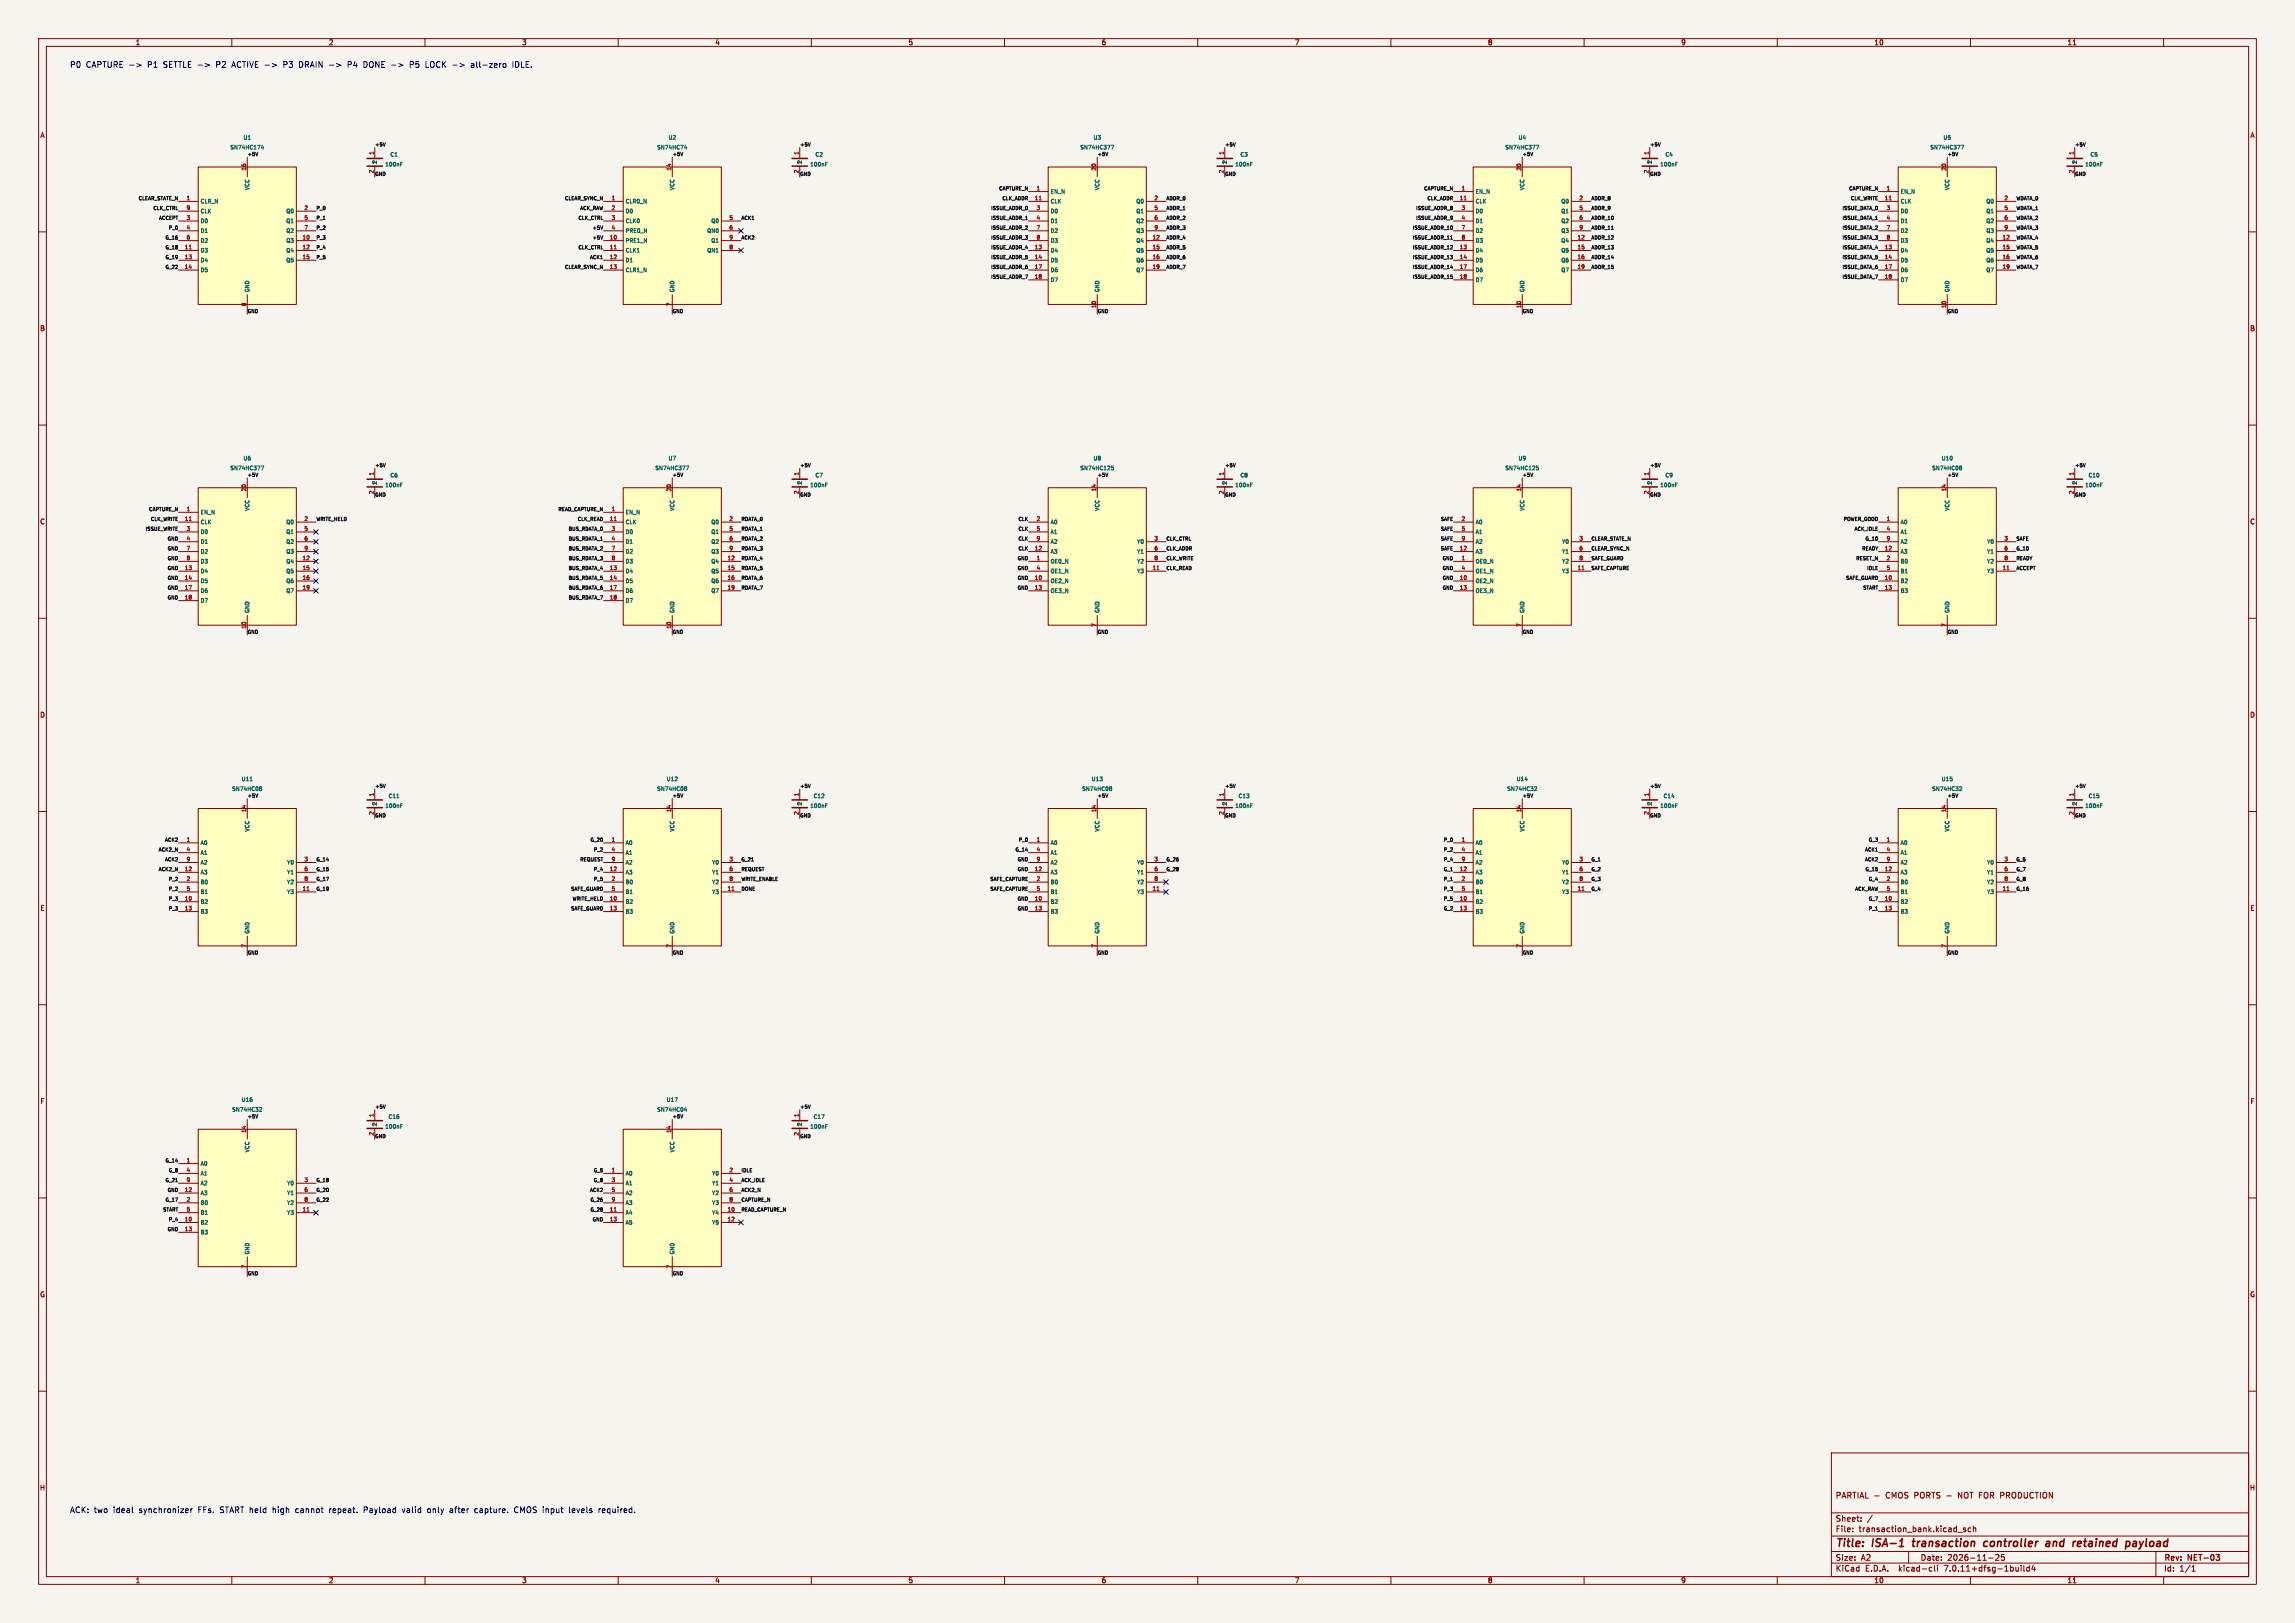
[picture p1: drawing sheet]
<svg xmlns="http://www.w3.org/2000/svg" width="594mm" height="420mm" viewBox="0 0 594 420" stroke-linecap="round" stroke-linejoin="round" font-family="sans-serif">
<defs><g id="words">
<g font-size="2.8" fill="#840000">
<text x="475" y="400.9">Title:</text>
<text x="484.7" y="400.9">ISA-1</text>
<text x="495.9" y="400.9">transaction</text>
<text x="515.1" y="400.9">controller</text>
<text x="532" y="400.9">and</text>
<text x="539.8" y="400.9">retained</text>
<text x="554.3" y="400.9">payload</text>
</g>
<g font-size="2.1" fill="#0000c2">
<text x="18" y="17.7">P0</text>
<text x="22.2" y="17.7">CAPTURE -&gt;</text>
<text x="38.4" y="17.7">P1</text>
<text x="42.6" y="17.7">SETTLE -&gt;</text>
<text x="56.6" y="17.7">P2</text>
<text x="60.8" y="17.7">ACTIVE -&gt;</text>
<text x="74.4" y="17.7">P3</text>
<text x="78.6" y="17.7">DRAIN -&gt;</text>
<text x="91.5" y="17.7">P4</text>
<text x="95.8" y="17.7">DONE -&gt;</text>
<text x="108.1" y="17.7">P5</text>
<text x="112.3" y="17.7">LOCK -&gt;</text>
<text x="124.4" y="17.7">all-zero</text>
<text x="135.3" y="17.7">IDLE.</text>
<text x="18" y="391.7">ACK: two</text>
<text x="29.4" y="391.7">ideal</text>
<text x="36.2" y="391.7">synchronizer</text>
<text x="51.6" y="391.7">FFs.</text>
<text x="57.4" y="391.7">START held</text>
<text x="71.3" y="391.7">high</text>
<text x="77.4" y="391.7">cannot</text>
<text x="86.3" y="391.7">repeat.</text>
<text x="95.4" y="391.7">Payload</text>
<text x="105.5" y="391.7">valid</text>
<text x="112.2" y="391.7">only</text>
<text x="118.1" y="391.7">after</text>
<text x="124.7" y="391.7">capture.</text>
<text x="135.1" y="391.7">CMOS input</text>
<text x="149.6" y="391.7">levels</text>
<text x="157.4" y="391.7">required.</text>
</g>
<g font-size="2.1" fill="#840000">
<text x="475" y="388">PARTIAL -</text>
<text x="488.1" y="388">CMOS PORTS -</text>
<text x="507.2" y="388">NOT FOR PRODUCTION</text>
<text x="475" y="394">Sheet:</text>
<text x="475" y="396.7">File:</text>
<text x="481.1" y="396.7">transaction_bank.kicad_sch</text>
<text x="475" y="406.9">KiCad</text>
<text x="475" y="404.1">Size:</text>
<text x="481.7" y="404.1">A2</text>
<text x="482.7" y="406.9">E.D.A.</text>
<text x="491.6" y="406.9">kicad-cli</text>
<text x="497" y="404.1">Date:</text>
<text x="503.5" y="406.9">7.0.11+dfsg-1build4</text>
<text x="504" y="404.1">2026-11-25</text>
<text x="560" y="404.3">Rev:</text>
<text x="560" y="406.9">Id:</text>
<text x="564.1" y="406.9">1/1</text>
<text x="566.4" y="404.3">NET-03</text>
</g>
<g font-size="1.8" fill="#840000">
<text x="35" y="11.9">1</text>
<text x="85" y="11.9">2</text>
<text x="135" y="11.9">3</text>
<text x="185" y="11.9">4</text>
<text x="235" y="11.9">5</text>
<text x="285" y="11.9">6</text>
<text x="335" y="11.9">7</text>
<text x="385" y="11.9">8</text>
<text x="435" y="11.9">9</text>
<text x="485" y="11.9">10</text>
<text x="535" y="11.9">11</text>
<text x="10.3" y="35.9">A</text>
<text x="582.3" y="35.9">A</text>
<text x="10.3" y="85.9">B</text>
<text x="582.3" y="85.9">B</text>
<text x="10.3" y="135.9">C</text>
<text x="582.3" y="135.9">C</text>
<text x="10.3" y="185.9">D</text>
<text x="582.3" y="185.9">D</text>
<text x="10.3" y="235.9">E</text>
<text x="582.3" y="235.9">E</text>
<text x="10.3" y="285.9">F</text>
<text x="582.3" y="285.9">F</text>
<text x="10.3" y="335.9">G</text>
<text x="582.3" y="335.9">G</text>
<text x="10.2" y="385.9">H</text>
<text x="582.2" y="385.9">H</text>
<text x="35" y="409.9">1</text>
<text x="85" y="409.9">2</text>
<text x="135" y="409.9">3</text>
<text x="185" y="409.9">4</text>
<text x="235" y="409.9">5</text>
<text x="285" y="409.9">6</text>
<text x="335" y="409.9">7</text>
<text x="385" y="409.9">8</text>
<text x="435" y="409.9">9</text>
<text x="485" y="409.9">10</text>
<text x="535" y="409.9">11</text>
</g>
<g font-size="1.4" fill="#006464">
<text x="59.5" y="38.9">SN74HC174</text>
<text x="62.9" y="36.3">U1</text>
<text x="100.9" y="40.7">C1</text>
<text x="169.9" y="38.9">SN74HC74</text>
<text x="172.9" y="36.3">U2</text>
<text x="210.9" y="40.7">C2</text>
<text x="279.5" y="38.9">SN74HC377</text>
<text x="282.9" y="36.3">U3</text>
<text x="320.9" y="40.7">C3</text>
<text x="389.5" y="38.9">SN74HC377</text>
<text x="392.9" y="36.3">U4</text>
<text x="430.9" y="40.7">C4</text>
<text x="499.5" y="38.9">SN74HC377</text>
<text x="502.9" y="36.3">U5</text>
<text x="540.9" y="40.7">C5</text>
<text x="97.7" y="42.7" transform="rotate(-90 97.7 42.7)">12</text>
<text x="99.6" y="43.3">100nF</text>
<text x="207.7" y="42.7" transform="rotate(-90 207.7 42.7)">12</text>
<text x="209.6" y="43.3">100nF</text>
<text x="317.7" y="42.7" transform="rotate(-90 317.7 42.7)">12</text>
<text x="319.6" y="43.3">100nF</text>
<text x="427.7" y="42.7" transform="rotate(-90 427.7 42.7)">12</text>
<text x="429.6" y="43.3">100nF</text>
<text x="537.7" y="42.7" transform="rotate(-90 537.7 42.7)">12</text>
<text x="539.6" y="43.3">100nF</text>
<text x="51.8" y="52.8">CLR_N</text>
<text x="64.7" y="49.4" transform="rotate(-90 64.7 49.4)">VCC</text>
<text x="161.8" y="52.8">CLR0_N</text>
<text x="174.7" y="49.4" transform="rotate(-90 174.7 49.4)">VCC</text>
<text x="271.8" y="50.3">EN_N</text>
<text x="271.8" y="52.8">CLK</text>
<text x="284.7" y="49.4" transform="rotate(-90 284.7 49.4)">VCC</text>
<text x="293.9" y="52.8">Q0</text>
<text x="381.8" y="50.3">EN_N</text>
<text x="381.8" y="52.8">CLK</text>
<text x="394.7" y="49.4" transform="rotate(-90 394.7 49.4)">VCC</text>
<text x="403.9" y="52.8">Q0</text>
<text x="491.8" y="50.3">EN_N</text>
<text x="491.8" y="52.8">CLK</text>
<text x="504.7" y="49.4" transform="rotate(-90 504.7 49.4)">VCC</text>
<text x="513.9" y="52.8">Q0</text>
<text x="51.8" y="57.9">D0</text>
<text x="51.8" y="55.4">CLK</text>
<text x="73.9" y="55.4">Q0</text>
<text x="73.9" y="57.9">Q1</text>
<text x="161.8" y="55.4">D0</text>
<text x="161.8" y="57.9">CLK0</text>
<text x="183.9" y="57.9">Q0</text>
<text x="271.8" y="55.4">D0</text>
<text x="271.8" y="57.9">D1</text>
<text x="293.9" y="55.4">Q1</text>
<text x="293.9" y="57.9">Q2</text>
<text x="381.8" y="55.4">D0</text>
<text x="381.8" y="57.9">D1</text>
<text x="403.9" y="55.4">Q1</text>
<text x="403.9" y="57.9">Q2</text>
<text x="491.8" y="55.4">D0</text>
<text x="491.8" y="57.9">D1</text>
<text x="513.9" y="55.4">Q1</text>
<text x="513.9" y="57.9">Q2</text>
<text x="51.8" y="65.5">D3</text>
<text x="51.8" y="60.5">D1</text>
<text x="51.8" y="63">D2</text>
<text x="73.9" y="63">Q3</text>
<text x="73.9" y="65.5">Q4</text>
<text x="73.9" y="60.5">Q2</text>
<text x="161.8" y="63">PRE1_N</text>
<text x="161.8" y="65.5">CLK1</text>
<text x="161.8" y="60.5">PRE0_N</text>
<text x="182.9" y="60.5">QN0</text>
<text x="182.9" y="65.5">QN1</text>
<text x="183.9" y="63">Q1</text>
<text x="271.8" y="65.5">D4</text>
<text x="271.8" y="60.5">D2</text>
<text x="271.8" y="63">D3</text>
<text x="293.9" y="63">Q4</text>
<text x="293.9" y="65.5">Q5</text>
<text x="293.9" y="60.5">Q3</text>
<text x="381.8" y="65.5">D4</text>
<text x="381.8" y="60.5">D2</text>
<text x="381.8" y="63">D3</text>
<text x="403.9" y="63">Q4</text>
<text x="403.9" y="65.5">Q5</text>
<text x="403.9" y="60.5">Q3</text>
<text x="491.8" y="65.5">D4</text>
<text x="491.8" y="60.5">D2</text>
<text x="491.8" y="63">D3</text>
<text x="513.9" y="63">Q4</text>
<text x="513.9" y="65.5">Q5</text>
<text x="513.9" y="60.5">Q3</text>
<text x="51.8" y="68.1">D4</text>
<text x="51.8" y="70.6">D5</text>
<text x="73.9" y="68.1">Q5</text>
<text x="161.8" y="68.1">D1</text>
<text x="161.8" y="70.6">CLR1_N</text>
<text x="271.8" y="68.1">D5</text>
<text x="271.8" y="70.6">D6</text>
<text x="293.9" y="68.1">Q6</text>
<text x="293.9" y="70.6">Q7</text>
<text x="381.8" y="68.1">D5</text>
<text x="381.8" y="70.6">D6</text>
<text x="403.9" y="68.1">Q6</text>
<text x="403.9" y="70.6">Q7</text>
<text x="491.8" y="68.1">D5</text>
<text x="491.8" y="70.6">D6</text>
<text x="513.9" y="68.1">Q6</text>
<text x="513.9" y="70.6">Q7</text>
<text x="64.7" y="75.7" transform="rotate(-90 64.7 75.7)">GND</text>
<text x="174.7" y="75.7" transform="rotate(-90 174.7 75.7)">GND</text>
<text x="271.8" y="73.2">D7</text>
<text x="284.7" y="75.7" transform="rotate(-90 284.7 75.7)">GND</text>
<text x="381.8" y="73.2">D7</text>
<text x="394.7" y="75.7" transform="rotate(-90 394.7 75.7)">GND</text>
<text x="491.8" y="73.2">D7</text>
<text x="504.7" y="75.7" transform="rotate(-90 504.7 75.7)">GND</text>
<text x="62.9" y="119.3">U6</text>
<text x="172.9" y="119.3">U7</text>
<text x="282.9" y="119.3">U8</text>
<text x="392.9" y="119.3">U9</text>
<text x="502.4" y="119.3">U10</text>
<text x="59.5" y="121.9">SN74HC377</text>
<text x="97.7" y="125.7" transform="rotate(-90 97.7 125.7)">12</text>
<text x="100.9" y="123.7">C6</text>
<text x="169.5" y="121.9">SN74HC377</text>
<text x="207.7" y="125.7" transform="rotate(-90 207.7 125.7)">12</text>
<text x="210.9" y="123.7">C7</text>
<text x="279.5" y="121.9">SN74HC125</text>
<text x="317.7" y="125.7" transform="rotate(-90 317.7 125.7)">12</text>
<text x="320.9" y="123.7">C8</text>
<text x="389.5" y="121.9">SN74HC125</text>
<text x="427.7" y="125.7" transform="rotate(-90 427.7 125.7)">12</text>
<text x="430.9" y="123.7">C9</text>
<text x="499.9" y="121.9">SN74HC08</text>
<text x="537.7" y="125.7" transform="rotate(-90 537.7 125.7)">12</text>
<text x="540.4" y="123.7">C10</text>
<text x="99.6" y="126.3">100nF</text>
<text x="209.6" y="126.3">100nF</text>
<text x="319.6" y="126.3">100nF</text>
<text x="429.6" y="126.3">100nF</text>
<text x="539.6" y="126.3">100nF</text>
<text x="51.8" y="133.3">EN_N</text>
<text x="51.8" y="135.8">CLK</text>
<text x="64.7" y="132.4" transform="rotate(-90 64.7 132.4)">VCC</text>
<text x="73.9" y="135.8">Q0</text>
<text x="161.8" y="133.3">EN_N</text>
<text x="161.8" y="135.8">CLK</text>
<text x="174.7" y="132.4" transform="rotate(-90 174.7 132.4)">VCC</text>
<text x="183.9" y="135.8">Q0</text>
<text x="271.8" y="135.8">A0</text>
<text x="284.7" y="132.4" transform="rotate(-90 284.7 132.4)">VCC</text>
<text x="381.8" y="135.8">A0</text>
<text x="394.7" y="132.4" transform="rotate(-90 394.7 132.4)">VCC</text>
<text x="491.8" y="135.8">A0</text>
<text x="504.7" y="132.4" transform="rotate(-90 504.7 132.4)">VCC</text>
<text x="51.8" y="138.4">D0</text>
<text x="51.8" y="140.9">D1</text>
<text x="51.8" y="143.5">D2</text>
<text x="73.9" y="138.4">Q1</text>
<text x="73.9" y="140.9">Q2</text>
<text x="73.9" y="143.5">Q3</text>
<text x="161.8" y="138.4">D0</text>
<text x="161.8" y="140.9">D1</text>
<text x="161.8" y="143.5">D2</text>
<text x="183.9" y="138.4">Q1</text>
<text x="183.9" y="140.9">Q2</text>
<text x="183.9" y="143.5">Q3</text>
<text x="271.8" y="143.5">A3</text>
<text x="271.8" y="138.4">A1</text>
<text x="271.8" y="140.9">A2</text>
<text x="294.1" y="140.9">Y0</text>
<text x="294.1" y="143.5">Y1</text>
<text x="381.8" y="143.5">A3</text>
<text x="381.8" y="138.4">A1</text>
<text x="381.8" y="140.9">A2</text>
<text x="404.1" y="140.9">Y0</text>
<text x="404.1" y="143.5">Y1</text>
<text x="491.8" y="143.5">A3</text>
<text x="491.8" y="138.4">A1</text>
<text x="491.8" y="140.9">A2</text>
<text x="514.1" y="140.9">Y0</text>
<text x="514.1" y="143.5">Y1</text>
<text x="51.8" y="148.5">D4</text>
<text x="51.8" y="146">D3</text>
<text x="73.9" y="146">Q4</text>
<text x="73.9" y="148.5">Q5</text>
<text x="161.8" y="148.5">D4</text>
<text x="161.8" y="146">D3</text>
<text x="183.9" y="146">Q4</text>
<text x="183.9" y="148.5">Q5</text>
<text x="271.8" y="146">OE0_N</text>
<text x="271.8" y="148.5">OE1_N</text>
<text x="294.1" y="148.5">Y3</text>
<text x="294.1" y="146">Y2</text>
<text x="381.8" y="146">OE0_N</text>
<text x="381.8" y="148.5">OE1_N</text>
<text x="404.1" y="148.5">Y3</text>
<text x="404.1" y="146">Y2</text>
<text x="491.8" y="146">B0</text>
<text x="491.8" y="148.5">B1</text>
<text x="514.1" y="148.5">Y3</text>
<text x="514.1" y="146">Y2</text>
<text x="51.8" y="151.1">D5</text>
<text x="51.8" y="153.6">D6</text>
<text x="73.9" y="151.1">Q6</text>
<text x="73.9" y="153.6">Q7</text>
<text x="161.8" y="151.1">D5</text>
<text x="161.8" y="153.6">D6</text>
<text x="183.9" y="151.1">Q6</text>
<text x="183.9" y="153.6">Q7</text>
<text x="271.8" y="151.1">OE2_N</text>
<text x="271.8" y="153.6">OE3_N</text>
<text x="381.8" y="151.1">OE2_N</text>
<text x="381.8" y="153.6">OE3_N</text>
<text x="491.8" y="151.1">B2</text>
<text x="491.8" y="153.6">B3</text>
<text x="51.8" y="156.2">D7</text>
<text x="64.7" y="158.7" transform="rotate(-90 64.7 158.7)">GND</text>
<text x="161.8" y="156.2">D7</text>
<text x="174.7" y="158.7" transform="rotate(-90 174.7 158.7)">GND</text>
<text x="284.7" y="158.7" transform="rotate(-90 284.7 158.7)">GND</text>
<text x="394.7" y="158.7" transform="rotate(-90 394.7 158.7)">GND</text>
<text x="504.7" y="158.7" transform="rotate(-90 504.7 158.7)">GND</text>
<text x="62.4" y="202.3">U11</text>
<text x="172.4" y="202.3">U12</text>
<text x="282.4" y="202.3">U13</text>
<text x="392.4" y="202.3">U14</text>
<text x="502.4" y="202.3">U15</text>
<text x="59.9" y="204.9">SN74HC08</text>
<text x="97.7" y="208.7" transform="rotate(-90 97.7 208.7)">12</text>
<text x="99.6" y="209.3">100nF</text>
<text x="100.4" y="206.7">C11</text>
<text x="169.9" y="204.9">SN74HC08</text>
<text x="207.7" y="208.7" transform="rotate(-90 207.7 208.7)">12</text>
<text x="209.6" y="209.3">100nF</text>
<text x="210.4" y="206.7">C12</text>
<text x="279.9" y="204.9">SN74HC08</text>
<text x="317.7" y="208.7" transform="rotate(-90 317.7 208.7)">12</text>
<text x="319.6" y="209.3">100nF</text>
<text x="320.4" y="206.7">C13</text>
<text x="389.9" y="204.9">SN74HC32</text>
<text x="427.7" y="208.7" transform="rotate(-90 427.7 208.7)">12</text>
<text x="429.6" y="209.3">100nF</text>
<text x="430.4" y="206.7">C14</text>
<text x="499.9" y="204.9">SN74HC32</text>
<text x="537.7" y="208.7" transform="rotate(-90 537.7 208.7)">12</text>
<text x="539.6" y="209.3">100nF</text>
<text x="540.4" y="206.7">C15</text>
<text x="64.7" y="215.4" transform="rotate(-90 64.7 215.4)">VCC</text>
<text x="174.7" y="215.4" transform="rotate(-90 174.7 215.4)">VCC</text>
<text x="284.7" y="215.4" transform="rotate(-90 284.7 215.4)">VCC</text>
<text x="394.7" y="215.4" transform="rotate(-90 394.7 215.4)">VCC</text>
<text x="504.7" y="215.4" transform="rotate(-90 504.7 215.4)">VCC</text>
<text x="51.8" y="218.8">A0</text>
<text x="51.8" y="221.4">A1</text>
<text x="161.8" y="218.8">A0</text>
<text x="161.8" y="221.4">A1</text>
<text x="271.8" y="218.8">A0</text>
<text x="271.8" y="221.4">A1</text>
<text x="381.8" y="218.8">A0</text>
<text x="381.8" y="221.4">A1</text>
<text x="491.8" y="218.8">A0</text>
<text x="491.8" y="221.4">A1</text>
<text x="51.8" y="226.5">A3</text>
<text x="51.8" y="223.9">A2</text>
<text x="74.1" y="223.9">Y0</text>
<text x="74.1" y="226.5">Y1</text>
<text x="161.8" y="226.5">A3</text>
<text x="161.8" y="223.9">A2</text>
<text x="184.1" y="223.9">Y0</text>
<text x="184.1" y="226.5">Y1</text>
<text x="271.8" y="226.5">A3</text>
<text x="271.8" y="223.9">A2</text>
<text x="294.1" y="223.9">Y0</text>
<text x="294.1" y="226.5">Y1</text>
<text x="381.8" y="226.5">A3</text>
<text x="381.8" y="223.9">A2</text>
<text x="404.1" y="223.9">Y0</text>
<text x="404.1" y="226.5">Y1</text>
<text x="491.8" y="226.5">A3</text>
<text x="491.8" y="223.9">A2</text>
<text x="514.1" y="223.9">Y0</text>
<text x="514.1" y="226.5">Y1</text>
<text x="51.8" y="229">B0</text>
<text x="51.8" y="231.5">B1</text>
<text x="74.1" y="231.5">Y3</text>
<text x="74.1" y="229">Y2</text>
<text x="161.8" y="229">B0</text>
<text x="161.8" y="231.5">B1</text>
<text x="184.1" y="231.5">Y3</text>
<text x="184.1" y="229">Y2</text>
<text x="271.8" y="229">B0</text>
<text x="271.8" y="231.5">B1</text>
<text x="294.1" y="231.5">Y3</text>
<text x="294.1" y="229">Y2</text>
<text x="381.8" y="229">B0</text>
<text x="381.8" y="231.5">B1</text>
<text x="404.1" y="231.5">Y3</text>
<text x="404.1" y="229">Y2</text>
<text x="491.8" y="229">B0</text>
<text x="491.8" y="231.5">B1</text>
<text x="514.1" y="231.5">Y3</text>
<text x="514.1" y="229">Y2</text>
<text x="51.8" y="234.1">B2</text>
<text x="51.8" y="236.6">B3</text>
<text x="161.8" y="234.1">B2</text>
<text x="161.8" y="236.6">B3</text>
<text x="271.8" y="234.1">B2</text>
<text x="271.8" y="236.6">B3</text>
<text x="381.8" y="234.1">B2</text>
<text x="381.8" y="236.6">B3</text>
<text x="491.8" y="234.1">B2</text>
<text x="491.8" y="236.6">B3</text>
<text x="64.7" y="241.7" transform="rotate(-90 64.7 241.7)">GND</text>
<text x="174.7" y="241.7" transform="rotate(-90 174.7 241.7)">GND</text>
<text x="284.7" y="241.7" transform="rotate(-90 284.7 241.7)">GND</text>
<text x="394.7" y="241.7" transform="rotate(-90 394.7 241.7)">GND</text>
<text x="504.7" y="241.7" transform="rotate(-90 504.7 241.7)">GND</text>
<text x="59.9" y="287.9">SN74HC32</text>
<text x="62.4" y="285.3">U16</text>
<text x="169.9" y="287.9">SN74HC04</text>
<text x="172.4" y="285.3">U17</text>
<text x="97.7" y="291.7" transform="rotate(-90 97.7 291.7)">12</text>
<text x="99.6" y="292.3">100nF</text>
<text x="100.4" y="289.7">C16</text>
<text x="207.7" y="291.7" transform="rotate(-90 207.7 291.7)">12</text>
<text x="209.6" y="292.3">100nF</text>
<text x="210.4" y="289.7">C17</text>
<text x="64.7" y="298.4" transform="rotate(-90 64.7 298.4)">VCC</text>
<text x="174.7" y="298.4" transform="rotate(-90 174.7 298.4)">VCC</text>
<text x="51.8" y="301.8">A0</text>
<text x="51.8" y="304.4">A1</text>
<text x="161.8" y="304.4">A0</text>
<text x="184.1" y="304.4">Y0</text>
<text x="51.8" y="309.5">A3</text>
<text x="51.8" y="312">B0</text>
<text x="51.8" y="306.9">A2</text>
<text x="74.1" y="306.9">Y0</text>
<text x="74.1" y="309.5">Y1</text>
<text x="74.1" y="312">Y2</text>
<text x="161.8" y="306.9">A1</text>
<text x="161.8" y="309.5">A2</text>
<text x="161.8" y="312">A3</text>
<text x="184.1" y="306.9">Y1</text>
<text x="184.1" y="309.5">Y2</text>
<text x="184.1" y="312">Y3</text>
<text x="51.8" y="317.1">B2</text>
<text x="51.8" y="314.5">B1</text>
<text x="74.1" y="314.5">Y3</text>
<text x="161.8" y="314.5">A4</text>
<text x="161.8" y="317.1">A5</text>
<text x="184.1" y="314.5">Y4</text>
<text x="184.1" y="317.1">Y5</text>
<text x="51.8" y="319.6">B3</text>
<text x="64.7" y="324.7" transform="rotate(-90 64.7 324.7)">GND</text>
<text x="174.7" y="324.7" transform="rotate(-90 174.7 324.7)">GND</text>
</g>
<g font-size="1.4" fill="#a90000">
<text x="96.7" y="40.2" transform="rotate(-90 96.7 40.2)">1</text>
<text x="206.7" y="40.2" transform="rotate(-90 206.7 40.2)">1</text>
<text x="316.7" y="40.2" transform="rotate(-90 316.7 40.2)">1</text>
<text x="426.7" y="40.2" transform="rotate(-90 426.7 40.2)">1</text>
<text x="536.7" y="40.2" transform="rotate(-90 536.7 40.2)">1</text>
<text x="63.7" y="44.3" transform="rotate(-90 63.7 44.3)">16</text>
<text x="96.7" y="45" transform="rotate(-90 96.7 45)">2</text>
<text x="173.7" y="44.3" transform="rotate(-90 173.7 44.3)">14</text>
<text x="206.7" y="45" transform="rotate(-90 206.7 45)">2</text>
<text x="283.7" y="44.3" transform="rotate(-90 283.7 44.3)">20</text>
<text x="316.7" y="45" transform="rotate(-90 316.7 45)">2</text>
<text x="393.7" y="44.3" transform="rotate(-90 393.7 44.3)">20</text>
<text x="426.7" y="45" transform="rotate(-90 426.7 45)">2</text>
<text x="503.7" y="44.3" transform="rotate(-90 503.7 44.3)">20</text>
<text x="536.7" y="45" transform="rotate(-90 536.7 45)">2</text>
<text x="48.2" y="51.9">1</text>
<text x="158.2" y="51.9">1</text>
<text x="267.7" y="51.9">11</text>
<text x="268.2" y="49.3">1</text>
<text x="298.6" y="51.9">2</text>
<text x="377.7" y="51.9">11</text>
<text x="378.2" y="49.3">1</text>
<text x="408.6" y="51.9">2</text>
<text x="487.7" y="51.9">11</text>
<text x="488.2" y="49.3">1</text>
<text x="518.6" y="51.9">2</text>
<text x="48.2" y="56.9">3</text>
<text x="48.2" y="59.5">4</text>
<text x="48.2" y="54.4">9</text>
<text x="78.6" y="54.4">2</text>
<text x="78.6" y="56.9">5</text>
<text x="78.6" y="59.5">7</text>
<text x="158.2" y="54.4">2</text>
<text x="158.2" y="56.9">3</text>
<text x="158.2" y="59.5">4</text>
<text x="188.6" y="56.9">5</text>
<text x="188.6" y="59.5">6</text>
<text x="268.2" y="54.4">3</text>
<text x="268.2" y="56.9">4</text>
<text x="268.2" y="59.5">7</text>
<text x="298.6" y="54.4">5</text>
<text x="298.6" y="56.9">6</text>
<text x="298.6" y="59.5">9</text>
<text x="378.2" y="54.4">3</text>
<text x="378.2" y="56.9">4</text>
<text x="378.2" y="59.5">7</text>
<text x="408.6" y="54.4">5</text>
<text x="408.6" y="56.9">6</text>
<text x="408.6" y="59.5">9</text>
<text x="488.2" y="54.4">3</text>
<text x="488.2" y="56.9">4</text>
<text x="488.2" y="59.5">7</text>
<text x="518.6" y="54.4">5</text>
<text x="518.6" y="56.9">6</text>
<text x="518.6" y="59.5">9</text>
<text x="47.7" y="64.6">11</text>
<text x="48.2" y="62">6</text>
<text x="78.2" y="62">10</text>
<text x="78.2" y="64.6">12</text>
<text x="157.7" y="62">10</text>
<text x="157.7" y="64.6">11</text>
<text x="188.6" y="64.6">8</text>
<text x="188.6" y="62">9</text>
<text x="267.7" y="64.6">13</text>
<text x="268.2" y="62">8</text>
<text x="298.2" y="62">12</text>
<text x="298.2" y="64.6">15</text>
<text x="377.7" y="64.6">13</text>
<text x="378.2" y="62">8</text>
<text x="408.2" y="62">12</text>
<text x="408.2" y="64.6">15</text>
<text x="487.7" y="64.6">13</text>
<text x="488.2" y="62">8</text>
<text x="518.2" y="62">12</text>
<text x="518.2" y="64.6">15</text>
<text x="47.7" y="67.1">13</text>
<text x="47.7" y="69.6">14</text>
<text x="78.2" y="67.1">15</text>
<text x="157.7" y="67.1">12</text>
<text x="157.7" y="69.6">13</text>
<text x="267.7" y="67.1">14</text>
<text x="267.7" y="69.6">17</text>
<text x="298.2" y="67.1">16</text>
<text x="298.2" y="69.6">19</text>
<text x="377.7" y="67.1">14</text>
<text x="377.7" y="69.6">17</text>
<text x="408.2" y="67.1">16</text>
<text x="408.2" y="69.6">19</text>
<text x="487.7" y="67.1">14</text>
<text x="487.7" y="69.6">17</text>
<text x="518.2" y="67.1">16</text>
<text x="518.2" y="69.6">19</text>
<text x="267.7" y="72.2">18</text>
<text x="377.7" y="72.2">18</text>
<text x="487.7" y="72.2">18</text>
<text x="63.7" y="79.4" transform="rotate(-90 63.7 79.4)">8</text>
<text x="173.7" y="79.4" transform="rotate(-90 173.7 79.4)">7</text>
<text x="283.7" y="79.9" transform="rotate(-90 283.7 79.9)">10</text>
<text x="393.7" y="79.9" transform="rotate(-90 393.7 79.9)">10</text>
<text x="503.7" y="79.9" transform="rotate(-90 503.7 79.9)">10</text>
<text x="96.7" y="123.2" transform="rotate(-90 96.7 123.2)">1</text>
<text x="206.7" y="123.2" transform="rotate(-90 206.7 123.2)">1</text>
<text x="316.7" y="123.2" transform="rotate(-90 316.7 123.2)">1</text>
<text x="426.7" y="123.2" transform="rotate(-90 426.7 123.2)">1</text>
<text x="536.7" y="123.2" transform="rotate(-90 536.7 123.2)">1</text>
<text x="63.7" y="127.3" transform="rotate(-90 63.7 127.3)">20</text>
<text x="96.7" y="128" transform="rotate(-90 96.7 128)">2</text>
<text x="173.7" y="127.3" transform="rotate(-90 173.7 127.3)">20</text>
<text x="206.7" y="128" transform="rotate(-90 206.7 128)">2</text>
<text x="283.7" y="127.3" transform="rotate(-90 283.7 127.3)">14</text>
<text x="316.7" y="128" transform="rotate(-90 316.7 128)">2</text>
<text x="393.7" y="127.3" transform="rotate(-90 393.7 127.3)">14</text>
<text x="426.7" y="128" transform="rotate(-90 426.7 128)">2</text>
<text x="503.7" y="127.3" transform="rotate(-90 503.7 127.3)">14</text>
<text x="536.7" y="128" transform="rotate(-90 536.7 128)">2</text>
<text x="47.7" y="134.9">11</text>
<text x="48.2" y="132.3">1</text>
<text x="48.2" y="137.4">3</text>
<text x="78.6" y="134.9">2</text>
<text x="78.6" y="137.4">5</text>
<text x="157.7" y="134.9">11</text>
<text x="158.2" y="132.3">1</text>
<text x="158.2" y="137.4">3</text>
<text x="188.6" y="134.9">2</text>
<text x="188.6" y="137.4">5</text>
<text x="268.2" y="134.9">2</text>
<text x="268.2" y="137.4">5</text>
<text x="378.2" y="134.9">2</text>
<text x="378.2" y="137.4">5</text>
<text x="488.2" y="134.9">1</text>
<text x="488.2" y="137.4">4</text>
<text x="48.2" y="139.9">4</text>
<text x="48.2" y="142.5">7</text>
<text x="78.6" y="139.9">6</text>
<text x="78.6" y="142.5">9</text>
<text x="158.2" y="139.9">4</text>
<text x="158.2" y="142.5">7</text>
<text x="188.6" y="139.9">6</text>
<text x="188.6" y="142.5">9</text>
<text x="267.7" y="142.5">12</text>
<text x="268.2" y="139.9">9</text>
<text x="298.6" y="139.9">3</text>
<text x="298.6" y="142.5">6</text>
<text x="377.7" y="142.5">12</text>
<text x="378.2" y="139.9">9</text>
<text x="408.6" y="139.9">3</text>
<text x="408.6" y="142.5">6</text>
<text x="487.7" y="142.5">12</text>
<text x="488.2" y="139.9">9</text>
<text x="518.6" y="139.9">3</text>
<text x="518.6" y="142.5">6</text>
<text x="47.7" y="147.6">13</text>
<text x="48.2" y="145">8</text>
<text x="78.2" y="145">12</text>
<text x="78.2" y="147.6">15</text>
<text x="157.7" y="147.6">13</text>
<text x="158.2" y="145">8</text>
<text x="188.2" y="145">12</text>
<text x="188.2" y="147.6">15</text>
<text x="268.2" y="145">1</text>
<text x="268.2" y="147.6">4</text>
<text x="298.2" y="147.6">11</text>
<text x="298.6" y="145">8</text>
<text x="378.2" y="145">1</text>
<text x="378.2" y="147.6">4</text>
<text x="408.2" y="147.6">11</text>
<text x="408.6" y="145">8</text>
<text x="488.2" y="145">2</text>
<text x="488.2" y="147.6">5</text>
<text x="518.2" y="147.6">11</text>
<text x="518.6" y="145">8</text>
<text x="47.7" y="150.1">14</text>
<text x="47.7" y="152.6">17</text>
<text x="47.7" y="155.2">18</text>
<text x="78.2" y="150.1">16</text>
<text x="78.2" y="152.6">19</text>
<text x="157.7" y="150.1">14</text>
<text x="157.7" y="152.6">17</text>
<text x="157.7" y="155.2">18</text>
<text x="188.2" y="150.1">16</text>
<text x="188.2" y="152.6">19</text>
<text x="267.7" y="150.1">10</text>
<text x="267.7" y="152.6">13</text>
<text x="377.7" y="150.1">10</text>
<text x="377.7" y="152.6">13</text>
<text x="487.7" y="150.1">10</text>
<text x="487.7" y="152.6">13</text>
<text x="63.7" y="162.9" transform="rotate(-90 63.7 162.9)">10</text>
<text x="173.7" y="162.9" transform="rotate(-90 173.7 162.9)">10</text>
<text x="283.7" y="162.4" transform="rotate(-90 283.7 162.4)">7</text>
<text x="393.7" y="162.4" transform="rotate(-90 393.7 162.4)">7</text>
<text x="503.7" y="162.4" transform="rotate(-90 503.7 162.4)">7</text>
<text x="96.7" y="206.2" transform="rotate(-90 96.7 206.2)">1</text>
<text x="206.7" y="206.2" transform="rotate(-90 206.7 206.2)">1</text>
<text x="316.7" y="206.2" transform="rotate(-90 316.7 206.2)">1</text>
<text x="426.7" y="206.2" transform="rotate(-90 426.7 206.2)">1</text>
<text x="536.7" y="206.2" transform="rotate(-90 536.7 206.2)">1</text>
<text x="63.7" y="210.3" transform="rotate(-90 63.7 210.3)">14</text>
<text x="96.7" y="211" transform="rotate(-90 96.7 211)">2</text>
<text x="173.7" y="210.3" transform="rotate(-90 173.7 210.3)">14</text>
<text x="206.7" y="211" transform="rotate(-90 206.7 211)">2</text>
<text x="283.7" y="210.3" transform="rotate(-90 283.7 210.3)">14</text>
<text x="316.7" y="211" transform="rotate(-90 316.7 211)">2</text>
<text x="393.7" y="210.3" transform="rotate(-90 393.7 210.3)">14</text>
<text x="426.7" y="211" transform="rotate(-90 426.7 211)">2</text>
<text x="503.7" y="210.3" transform="rotate(-90 503.7 210.3)">14</text>
<text x="536.7" y="211" transform="rotate(-90 536.7 211)">2</text>
<text x="48.2" y="217.9">1</text>
<text x="48.2" y="220.4">4</text>
<text x="158.2" y="217.9">1</text>
<text x="158.2" y="220.4">4</text>
<text x="268.2" y="217.9">1</text>
<text x="268.2" y="220.4">4</text>
<text x="378.2" y="217.9">1</text>
<text x="378.2" y="220.4">4</text>
<text x="488.2" y="217.9">1</text>
<text x="488.2" y="220.4">4</text>
<text x="47.7" y="225.5">12</text>
<text x="48.2" y="222.9">9</text>
<text x="78.6" y="222.9">3</text>
<text x="78.6" y="225.5">6</text>
<text x="157.7" y="225.5">12</text>
<text x="158.2" y="222.9">9</text>
<text x="188.6" y="222.9">3</text>
<text x="188.6" y="225.5">6</text>
<text x="267.7" y="225.5">12</text>
<text x="268.2" y="222.9">9</text>
<text x="298.6" y="222.9">3</text>
<text x="298.6" y="225.5">6</text>
<text x="377.7" y="225.5">12</text>
<text x="378.2" y="222.9">9</text>
<text x="408.6" y="222.9">3</text>
<text x="408.6" y="225.5">6</text>
<text x="487.7" y="225.5">12</text>
<text x="488.2" y="222.9">9</text>
<text x="518.6" y="222.9">3</text>
<text x="518.6" y="225.5">6</text>
<text x="47.7" y="233.1">10</text>
<text x="48.2" y="228">2</text>
<text x="48.2" y="230.6">5</text>
<text x="78.2" y="230.6">11</text>
<text x="78.6" y="228">8</text>
<text x="157.7" y="233.1">10</text>
<text x="158.2" y="228">2</text>
<text x="158.2" y="230.6">5</text>
<text x="188.2" y="230.6">11</text>
<text x="188.6" y="228">8</text>
<text x="267.7" y="233.1">10</text>
<text x="268.2" y="228">2</text>
<text x="268.2" y="230.6">5</text>
<text x="298.2" y="230.6">11</text>
<text x="298.6" y="228">8</text>
<text x="377.7" y="233.1">10</text>
<text x="378.2" y="228">2</text>
<text x="378.2" y="230.6">5</text>
<text x="408.2" y="230.6">11</text>
<text x="408.6" y="228">8</text>
<text x="487.7" y="233.1">10</text>
<text x="488.2" y="228">2</text>
<text x="488.2" y="230.6">5</text>
<text x="518.2" y="230.6">11</text>
<text x="518.6" y="228">8</text>
<text x="47.7" y="235.6">13</text>
<text x="157.7" y="235.6">13</text>
<text x="267.7" y="235.6">13</text>
<text x="377.7" y="235.6">13</text>
<text x="487.7" y="235.6">13</text>
<text x="63.7" y="245.4" transform="rotate(-90 63.7 245.4)">7</text>
<text x="173.7" y="245.4" transform="rotate(-90 173.7 245.4)">7</text>
<text x="283.7" y="245.4" transform="rotate(-90 283.7 245.4)">7</text>
<text x="393.7" y="245.4" transform="rotate(-90 393.7 245.4)">7</text>
<text x="503.7" y="245.4" transform="rotate(-90 503.7 245.4)">7</text>
<text x="63.7" y="293.3" transform="rotate(-90 63.7 293.3)">14</text>
<text x="96.7" y="289.2" transform="rotate(-90 96.7 289.2)">1</text>
<text x="173.7" y="293.3" transform="rotate(-90 173.7 293.3)">14</text>
<text x="206.7" y="289.2" transform="rotate(-90 206.7 289.2)">1</text>
<text x="96.7" y="294" transform="rotate(-90 96.7 294)">2</text>
<text x="206.7" y="294" transform="rotate(-90 206.7 294)">2</text>
<text x="48.2" y="300.9">1</text>
<text x="48.2" y="303.4">4</text>
<text x="48.2" y="305.9">9</text>
<text x="78.6" y="305.9">3</text>
<text x="158.2" y="303.4">1</text>
<text x="158.2" y="305.9">3</text>
<text x="188.6" y="303.4">2</text>
<text x="188.6" y="305.9">4</text>
<text x="47.7" y="308.5">12</text>
<text x="48.2" y="311">2</text>
<text x="78.6" y="308.5">6</text>
<text x="78.6" y="311">8</text>
<text x="158.2" y="308.5">5</text>
<text x="158.2" y="311">9</text>
<text x="188.6" y="308.5">6</text>
<text x="188.6" y="311">8</text>
<text x="47.7" y="316.1">10</text>
<text x="48.2" y="313.6">5</text>
<text x="78.2" y="313.6">11</text>
<text x="157.7" y="313.6">11</text>
<text x="157.7" y="316.1">13</text>
<text x="188.2" y="313.6">10</text>
<text x="188.2" y="316.1">12</text>
<text x="47.7" y="318.6">13</text>
<text x="63.7" y="328.4" transform="rotate(-90 63.7 328.4)">7</text>
<text x="173.7" y="328.4" transform="rotate(-90 173.7 328.4)">7</text>
</g>
<g font-size="1.3" fill="#0f0f0f">
<text x="64" y="40.4">+5V</text>
<text x="97" y="37.9">+5V</text>
<text x="174" y="40.4">+5V</text>
<text x="207" y="37.9">+5V</text>
<text x="284" y="40.4">+5V</text>
<text x="317" y="37.9">+5V</text>
<text x="394" y="40.4">+5V</text>
<text x="427" y="37.9">+5V</text>
<text x="504" y="40.4">+5V</text>
<text x="537" y="37.9">+5V</text>
<text x="97" y="45.6">GND</text>
<text x="207" y="45.6">GND</text>
<text x="317" y="45.6">GND</text>
<text x="427" y="45.6">GND</text>
<text x="537" y="45.6">GND</text>
<text x="35.7" y="51.9">CLEAR_STATE_N</text>
<text x="146" y="51.9">CLEAR_SYNC_N</text>
<text x="258.4" y="49.3">CAPTURE_N</text>
<text x="259.3" y="51.9">CLK_ADDR</text>
<text x="301.8" y="51.9">ADDR_0</text>
<text x="368.4" y="49.3">CAPTURE_N</text>
<text x="369.3" y="51.9">CLK_ADDR</text>
<text x="411.8" y="51.9">ADDR_8</text>
<text x="478.4" y="49.3">CAPTURE_N</text>
<text x="478.9" y="51.9">CLK_WRITE</text>
<text x="521.8" y="51.9">WDATA_0</text>
<text x="39.5" y="54.4">CLK_CTRL</text>
<text x="41" y="56.9">ACCEPT</text>
<text x="43.5" y="59.5">P_0</text>
<text x="81.8" y="59.5">P_2</text>
<text x="81.8" y="56.9">P_1</text>
<text x="81.8" y="54.4">P_0</text>
<text x="149.5" y="56.9">CLK_CTRL</text>
<text x="150" y="54.4">ACK_RAW</text>
<text x="153.2" y="59.5">+5V</text>
<text x="191.8" y="56.9">ACK1</text>
<text x="256.3" y="56.9">ISSUE_ADDR_1</text>
<text x="256.3" y="54.4">ISSUE_ADDR_0</text>
<text x="256.3" y="59.5">ISSUE_ADDR_2</text>
<text x="301.8" y="54.4">ADDR_1</text>
<text x="301.8" y="59.5">ADDR_3</text>
<text x="301.8" y="56.9">ADDR_2</text>
<text x="365.5" y="59.5">ISSUE_ADDR_10</text>
<text x="366.3" y="56.9">ISSUE_ADDR_9</text>
<text x="366.3" y="54.4">ISSUE_ADDR_8</text>
<text x="411.8" y="59.5">ADDR_11</text>
<text x="411.8" y="56.9">ADDR_10</text>
<text x="411.8" y="54.4">ADDR_9</text>
<text x="476.7" y="59.5">ISSUE_DATA_2</text>
<text x="476.7" y="56.9">ISSUE_DATA_1</text>
<text x="476.7" y="54.4">ISSUE_DATA_0</text>
<text x="521.8" y="59.5">WDATA_3</text>
<text x="521.8" y="56.9">WDATA_2</text>
<text x="521.8" y="54.4">WDATA_1</text>
<text x="42.6" y="64.6">G_18</text>
<text x="42.6" y="62">G_16</text>
<text x="81.8" y="64.6">P_4</text>
<text x="81.8" y="62">P_3</text>
<text x="149.5" y="64.6">CLK_CTRL</text>
<text x="153.2" y="62">+5V</text>
<text x="191.8" y="62">ACK2</text>
<text x="256.3" y="64.6">ISSUE_ADDR_4</text>
<text x="256.3" y="62">ISSUE_ADDR_3</text>
<text x="301.8" y="64.6">ADDR_5</text>
<text x="301.8" y="62">ADDR_4</text>
<text x="365.5" y="62">ISSUE_ADDR_11</text>
<text x="365.5" y="64.6">ISSUE_ADDR_12</text>
<text x="411.8" y="62">ADDR_12</text>
<text x="411.8" y="64.6">ADDR_13</text>
<text x="476.7" y="64.6">ISSUE_DATA_4</text>
<text x="476.7" y="62">ISSUE_DATA_3</text>
<text x="521.8" y="64.6">WDATA_5</text>
<text x="521.8" y="62">WDATA_4</text>
<text x="42.6" y="69.6">G_22</text>
<text x="42.6" y="67.1">G_19</text>
<text x="81.8" y="67.1">P_5</text>
<text x="146" y="69.6">CLEAR_SYNC_N</text>
<text x="152.5" y="67.1">ACK1</text>
<text x="256.3" y="67.1">ISSUE_ADDR_5</text>
<text x="256.3" y="69.6">ISSUE_ADDR_6</text>
<text x="301.8" y="69.6">ADDR_7</text>
<text x="301.8" y="67.1">ADDR_6</text>
<text x="365.5" y="69.6">ISSUE_ADDR_14</text>
<text x="365.5" y="67.1">ISSUE_ADDR_13</text>
<text x="411.8" y="69.6">ADDR_15</text>
<text x="411.8" y="67.1">ADDR_14</text>
<text x="476.7" y="69.6">ISSUE_DATA_6</text>
<text x="476.7" y="67.1">ISSUE_DATA_5</text>
<text x="521.8" y="69.6">WDATA_7</text>
<text x="521.8" y="67.1">WDATA_6</text>
<text x="256.3" y="72.2">ISSUE_ADDR_7</text>
<text x="365.5" y="72.2">ISSUE_ADDR_15</text>
<text x="476.7" y="72.2">ISSUE_DATA_7</text>
<text x="64" y="81.1">GND</text>
<text x="174" y="81.1">GND</text>
<text x="284" y="81.1">GND</text>
<text x="394" y="81.1">GND</text>
<text x="504" y="81.1">GND</text>
<text x="64" y="123.4">+5V</text>
<text x="97" y="120.9">+5V</text>
<text x="174" y="123.4">+5V</text>
<text x="207" y="120.9">+5V</text>
<text x="284" y="123.4">+5V</text>
<text x="317" y="120.9">+5V</text>
<text x="394" y="123.4">+5V</text>
<text x="427" y="120.9">+5V</text>
<text x="504" y="123.4">+5V</text>
<text x="537" y="120.9">+5V</text>
<text x="97" y="128.6">GND</text>
<text x="207" y="128.6">GND</text>
<text x="317" y="128.6">GND</text>
<text x="427" y="128.6">GND</text>
<text x="537" y="128.6">GND</text>
<text x="37.5" y="137.4">ISSUE_WRITE</text>
<text x="38.4" y="132.3">CAPTURE_N</text>
<text x="38.9" y="134.9">CLK_WRITE</text>
<text x="81.8" y="134.9">WRITE_HELD</text>
<text x="144.3" y="132.3">READ_CAPTURE_N</text>
<text x="147" y="137.4">BUS_RDATA_0</text>
<text x="149.3" y="134.9">CLK_READ</text>
<text x="191.8" y="137.4">RDATA_1</text>
<text x="191.8" y="134.9">RDATA_0</text>
<text x="263.4" y="134.9">CLK</text>
<text x="263.4" y="137.4">CLK</text>
<text x="372.7" y="137.4">SAFE</text>
<text x="372.7" y="134.9">SAFE</text>
<text x="477" y="134.9">POWER_GOOD</text>
<text x="479.8" y="137.4">ACK_IDLE</text>
<text x="43.2" y="139.9">GND</text>
<text x="43.2" y="142.5">GND</text>
<text x="147" y="142.5">BUS_RDATA_2</text>
<text x="147" y="139.9">BUS_RDATA_1</text>
<text x="191.8" y="142.5">RDATA_3</text>
<text x="191.8" y="139.9">RDATA_2</text>
<text x="263.4" y="142.5">CLK</text>
<text x="263.4" y="139.9">CLK</text>
<text x="301.8" y="142.5">CLK_ADDR</text>
<text x="301.8" y="139.9">CLK_CTRL</text>
<text x="372.7" y="142.5">SAFE</text>
<text x="372.7" y="139.9">SAFE</text>
<text x="411.8" y="142.5">CLEAR_SYNC_N</text>
<text x="411.8" y="139.9">CLEAR_STATE_N</text>
<text x="481.8" y="142.5">READY</text>
<text x="482.6" y="139.9">G_10</text>
<text x="521.8" y="142.5">G_10</text>
<text x="521.8" y="139.9">SAFE</text>
<text x="43.2" y="147.6">GND</text>
<text x="43.2" y="145">GND</text>
<text x="147" y="145">BUS_RDATA_3</text>
<text x="147" y="147.6">BUS_RDATA_4</text>
<text x="191.8" y="147.6">RDATA_5</text>
<text x="191.8" y="145">RDATA_4</text>
<text x="263.2" y="145">GND</text>
<text x="263.2" y="147.6">GND</text>
<text x="301.8" y="145">CLK_WRITE</text>
<text x="301.8" y="147.6">CLK_READ</text>
<text x="373.2" y="147.6">GND</text>
<text x="373.2" y="145">GND</text>
<text x="411.8" y="147.6">SAFE_CAPTURE</text>
<text x="411.8" y="145">SAFE_GUARD</text>
<text x="480.2" y="145">RESET_N</text>
<text x="483.1" y="147.6">IDLE</text>
<text x="521.8" y="147.6">ACCEPT</text>
<text x="521.8" y="145">READY</text>
<text x="43.2" y="155.2">GND</text>
<text x="43.2" y="152.6">GND</text>
<text x="43.2" y="150.1">GND</text>
<text x="147" y="155.2">BUS_RDATA_7</text>
<text x="147" y="152.6">BUS_RDATA_6</text>
<text x="147" y="150.1">BUS_RDATA_5</text>
<text x="191.8" y="152.6">RDATA_7</text>
<text x="191.8" y="150.1">RDATA_6</text>
<text x="263.2" y="152.6">GND</text>
<text x="263.2" y="150.1">GND</text>
<text x="373.2" y="152.6">GND</text>
<text x="373.2" y="150.1">GND</text>
<text x="477.6" y="150.1">SAFE_GUARD</text>
<text x="482" y="152.6">START</text>
<text x="64" y="164.1">GND</text>
<text x="174" y="164.1">GND</text>
<text x="284" y="164.1">GND</text>
<text x="394" y="164.1">GND</text>
<text x="504" y="164.1">GND</text>
<text x="97" y="203.9">+5V</text>
<text x="207" y="203.9">+5V</text>
<text x="317" y="203.9">+5V</text>
<text x="427" y="203.9">+5V</text>
<text x="537" y="203.9">+5V</text>
<text x="64" y="206.4">+5V</text>
<text x="174" y="206.4">+5V</text>
<text x="284" y="206.4">+5V</text>
<text x="394" y="206.4">+5V</text>
<text x="504" y="206.4">+5V</text>
<text x="97" y="211.6">GND</text>
<text x="207" y="211.6">GND</text>
<text x="317" y="211.6">GND</text>
<text x="427" y="211.6">GND</text>
<text x="537" y="211.6">GND</text>
<text x="40.9" y="220.4">ACK2_N</text>
<text x="42.5" y="217.9">ACK2</text>
<text x="152.6" y="217.9">G_20</text>
<text x="153.5" y="220.4">P_2</text>
<text x="262.6" y="220.4">G_14</text>
<text x="263.5" y="217.9">P_0</text>
<text x="373.5" y="220.4">P_2</text>
<text x="373.5" y="217.9">P_0</text>
<text x="482.5" y="220.4">ACK1</text>
<text x="483.5" y="217.9">G_3</text>
<text x="40.9" y="225.5">ACK2_N</text>
<text x="42.5" y="222.9">ACK2</text>
<text x="81.8" y="225.5">G_15</text>
<text x="81.8" y="222.9">G_14</text>
<text x="150" y="222.9">REQUEST</text>
<text x="153.5" y="225.5">P_4</text>
<text x="191.8" y="225.5">REQUEST</text>
<text x="191.8" y="222.9">G_21</text>
<text x="263.2" y="225.5">GND</text>
<text x="263.2" y="222.9">GND</text>
<text x="301.8" y="225.5">G_28</text>
<text x="301.8" y="222.9">G_26</text>
<text x="373.5" y="225.5">G_1</text>
<text x="373.5" y="222.9">P_4</text>
<text x="411.8" y="222.9">G_1</text>
<text x="411.8" y="225.5">G_2</text>
<text x="482.5" y="222.9">ACK2</text>
<text x="482.6" y="225.5">G_15</text>
<text x="521.8" y="225.5">G_7</text>
<text x="521.8" y="222.9">G_5</text>
<text x="43.5" y="228">P_2</text>
<text x="43.5" y="230.6">P_2</text>
<text x="43.5" y="233.1">P_3</text>
<text x="81.8" y="230.6">G_19</text>
<text x="81.8" y="228">G_17</text>
<text x="147.6" y="230.6">SAFE_GUARD</text>
<text x="148" y="233.1">WRITE_HELD</text>
<text x="153.5" y="228">P_5</text>
<text x="191.8" y="230.6">DONE</text>
<text x="191.8" y="228">WRITE_ENABLE</text>
<text x="256.1" y="230.6">SAFE_CAPTURE</text>
<text x="256.1" y="228">SAFE_CAPTURE</text>
<text x="263.2" y="233.1">GND</text>
<text x="373.5" y="233.1">P_5</text>
<text x="373.5" y="230.6">P_3</text>
<text x="373.5" y="228">P_1</text>
<text x="411.8" y="230.6">G_4</text>
<text x="411.8" y="228">G_3</text>
<text x="480" y="230.6">ACK_RAW</text>
<text x="483.5" y="228">G_4</text>
<text x="483.5" y="233.1">G_7</text>
<text x="521.8" y="230.6">G_16</text>
<text x="521.8" y="228">G_8</text>
<text x="43.5" y="235.6">P_3</text>
<text x="147.6" y="235.6">SAFE_GUARD</text>
<text x="263.2" y="235.6">GND</text>
<text x="373.5" y="235.6">G_2</text>
<text x="483.5" y="235.6">P_1</text>
<text x="64" y="247.1">GND</text>
<text x="174" y="247.1">GND</text>
<text x="284" y="247.1">GND</text>
<text x="394" y="247.1">GND</text>
<text x="504" y="247.1">GND</text>
<text x="97" y="286.9">+5V</text>
<text x="207" y="286.9">+5V</text>
<text x="64" y="289.4">+5V</text>
<text x="174" y="289.4">+5V</text>
<text x="97" y="294.6">GND</text>
<text x="207" y="294.6">GND</text>
<text x="42.6" y="300.9">G_14</text>
<text x="42.6" y="305.9">G_21</text>
<text x="43.5" y="303.4">G_8</text>
<text x="81.8" y="305.9">G_18</text>
<text x="153.5" y="305.9">G_8</text>
<text x="153.5" y="303.4">G_5</text>
<text x="191.8" y="303.4">IDLE</text>
<text x="191.8" y="305.9">ACK_IDLE</text>
<text x="42.6" y="311">G_17</text>
<text x="43.2" y="308.5">GND</text>
<text x="81.8" y="308.5">G_20</text>
<text x="81.8" y="311">G_22</text>
<text x="152.5" y="308.5">ACK2</text>
<text x="152.6" y="311">G_26</text>
<text x="191.8" y="308.5">ACK2_N</text>
<text x="191.8" y="311">CAPTURE_N</text>
<text x="42" y="313.6">START</text>
<text x="43.5" y="316.1">P_4</text>
<text x="152.6" y="313.6">G_28</text>
<text x="153.2" y="316.1">GND</text>
<text x="191.8" y="313.6">READ_CAPTURE_N</text>
<text x="43.2" y="318.6">GND</text>
<text x="64" y="330.1">GND</text>
<text x="174" y="330.1">GND</text>
</g>
</g></defs>
<path d="M0 0h594v420h-594z" fill="#f5f4ef" stroke="#f5f4ef" stroke-width=".26"/>
<g fill="none" stroke="#840000" stroke-width=".26">
<path d="M10 10h574v400h-574zM12 12h570v396h-570zM60 10v2M110 10v2M160 10v2M210 10v2M260 10v2M310 10v2M360 10v2M410 10v2M460 10v2M510 10v2"/>
<path d="M536.6 11.6h.7M560 10v2M97 38.2v2.8M207 38.2v2.8M317 38.2v2.8M427 38.2v2.8M537 38.2v2.8M10 60h2M46.2 52.1h5.1M46.2 54.7h5.1M46.2 57.2h5.1M46.2 59.7h5.1"/>
<path d="M51.3 43.2h25.4v35.6h-25.4zM64 40.7v5.1M76.7 54.7h5.1M76.7 57.2h5.1M76.7 59.7h5.1M97 43v2.8M156.2 52.1h5.1M156.2 54.7h5.1M156.2 57.2h5.1M156.2 59.7h5.1M161.3 43.2h25.4v35.6h-25.4zM174 40.7v5.1"/>
<path d="M186.7 57.2h5.1M186.7 59.7h5.1M207 43v2.8M266.2 49.6h5.1M266.2 52.1h5.1M266.2 54.7h5.1M266.2 57.2h5.1M266.2 59.7h5.1M271.3 43.2h25.4v35.6h-25.4zM284 40.7v5.1M296.7 52.1h5.1M296.7 54.7h5.1"/>
<path d="M296.7 57.2h5.1M296.7 59.7h5.1M317 43v2.8M376.2 49.6h5.1M376.2 52.1h5.1M376.2 54.7h5.1M376.2 57.2h5.1M376.2 59.7h5.1M381.3 43.2h25.4v35.6h-25.4zM394 40.7v5.1M406.7 52.1h5.1M406.7 54.7h5.1"/>
<path d="M406.7 57.2h5.1M406.7 59.7h5.1M427 43v2.8M486.2 49.6h5.1M486.2 52.1h5.1M486.2 54.7h5.1M486.2 57.2h5.1M486.2 59.7h5.1M491.3 43.2h25.4v35.6h-25.4zM504 40.7v5.1M516.7 52.1h5.1M516.7 54.7h5.1"/>
<path d="M516.7 57.2h5.1M516.7 59.7h5.1M537 43v2.8M582 60h2M46.2 62.3h5.1M46.2 64.8h5.1M46.2 67.4h5.1M46.2 69.9h5.1M64 76.2v5.1M76.7 62.3h5.1M76.7 64.8h5.1M76.7 67.4h5.1"/>
<path d="M156.2 62.3h5.1M156.2 64.8h5.1M156.2 67.4h5.1M156.2 69.9h5.1M174 76.2v5.1M186.7 62.3h5.1M186.7 64.8h5.1M266.2 62.3h5.1M266.2 64.8h5.1M266.2 67.4h5.1M266.2 69.9h5.1M266.2 72.4h5.1"/>
<path d="M284 76.2v5.1M296.7 62.3h5.1M296.7 64.8h5.1M296.7 67.4h5.1M296.7 69.9h5.1M376.2 62.3h5.1M376.2 64.8h5.1M376.2 67.4h5.1M376.2 69.9h5.1M376.2 72.4h5.1M394 76.2v5.1M406.7 62.3h5.1"/>
<path d="M406.7 64.8h5.1M406.7 67.4h5.1M406.7 69.9h5.1M486.2 62.3h5.1M486.2 64.8h5.1M486.2 67.4h5.1M486.2 69.9h5.1M486.2 72.4h5.1M504 76.2v5.1M516.7 62.3h5.1M516.7 64.8h5.1M516.7 67.4h5.1"/>
<path d="M516.7 69.9h5.1M10 110h2M582 110h2M46.2 135.1h5.1M46.2 137.7h5.1M46.2 132.6h5.1M51.3 126.2h25.4v35.6h-25.4zM64 123.7v5.1M76.7 135.1h5.1M76.7 137.7h5.1M97 121.2v2.8M97 126v2.8"/>
<path d="M156.2 135.1h5.1M156.2 137.7h5.1M156.2 132.6h5.1M161.3 126.2h25.4v35.6h-25.4zM174 123.7v5.1M186.7 135.1h5.1M186.7 137.7h5.1M207 121.2v2.8M207 126v2.8M266.2 135.1h5.1M266.2 137.7h5.1M271.3 126.2h25.4v35.6h-25.4z"/>
<path d="M284 123.7v5.1M317 121.2v2.8M317 126v2.8M376.2 135.1h5.1M376.2 137.7h5.1M381.3 126.2h25.4v35.6h-25.4zM394 123.7v5.1M427 121.2v2.8M427 126v2.8M486.2 135.1h5.1M486.2 137.7h5.1M491.3 126.2h25.4v35.6h-25.4z"/>
<path d="M504 123.7v5.1M537 121.2v2.8M537 126v2.8M10 160h2M46.2 150.4h5.1M46.2 147.8h5.1M46.2 142.7h5.1M46.2 152.9h5.1M46.2 145.3h5.1M46.2 140.2h5.1M46.2 155.4h5.1M64 159.2v5.1"/>
<path d="M76.7 150.4h5.1M76.7 147.8h5.1M76.7 142.7h5.1M76.7 152.9h5.1M76.7 145.3h5.1M76.7 140.2h5.1M156.2 150.4h5.1M156.2 147.8h5.1M156.2 142.7h5.1M156.2 152.9h5.1M156.2 145.3h5.1M156.2 140.2h5.1"/>
<path d="M156.2 155.4h5.1M174 159.2v5.1M186.7 150.4h5.1M186.7 147.8h5.1M186.7 142.7h5.1M186.7 152.9h5.1M186.7 145.3h5.1M186.7 140.2h5.1M266.2 150.4h5.1M266.2 147.8h5.1M266.2 142.7h5.1M266.2 152.9h5.1"/>
<path d="M266.2 145.3h5.1M266.2 140.2h5.1M284 159.2v5.1M296.7 147.8h5.1M296.7 142.7h5.1M296.7 145.3h5.1M296.7 140.2h5.1M376.2 150.4h5.1M376.2 147.8h5.1M376.2 142.7h5.1M376.2 152.9h5.1M376.2 145.3h5.1"/>
<path d="M376.2 140.2h5.1M394 159.2v5.1M406.7 147.8h5.1M406.7 142.7h5.1M406.7 145.3h5.1M406.7 140.2h5.1M486.2 150.4h5.1M486.2 147.8h5.1M486.2 142.7h5.1M486.2 152.9h5.1M486.2 145.3h5.1M486.2 140.2h5.1"/>
<path d="M504 159.2v5.1M516.7 147.8h5.1M516.7 142.7h5.1M516.7 145.3h5.1M516.7 140.2h5.1M582 160h2M10 210h2M46.2 218.1h5.1M51.3 209.2h25.4v35.6h-25.4zM64 206.7v5.1M97 204.2v2.8M97 209v2.8"/>
<path d="M156.2 218.1h5.1M161.3 209.2h25.4v35.6h-25.4zM174 206.7v5.1M207 204.2v2.8M207 209v2.8M266.2 218.1h5.1M271.3 209.2h25.4v35.6h-25.4zM284 206.7v5.1M317 204.2v2.8M317 209v2.8M376.2 218.1h5.1M381.3 209.2h25.4v35.6h-25.4z"/>
<path d="M394 206.7v5.1M427 204.2v2.8M427 209v2.8M486.2 218.1h5.1M491.3 209.2h25.4v35.6h-25.4zM504 206.7v5.1M537 204.2v2.8M537 209v2.8M582 210h2M46.2 233.4h5.1M46.2 230.8h5.1M46.2 225.7h5.1"/>
<path d="M46.2 235.9h5.1M46.2 228.3h5.1M46.2 223.2h5.1M46.2 220.7h5.1M76.7 230.8h5.1M76.7 225.7h5.1M76.7 228.3h5.1M76.7 223.2h5.1M156.2 233.4h5.1M156.2 230.8h5.1M156.2 225.7h5.1M156.2 235.9h5.1"/>
<path d="M156.2 228.3h5.1M156.2 223.2h5.1M156.2 220.7h5.1M186.7 230.8h5.1M186.7 225.7h5.1M186.7 228.3h5.1M186.7 223.2h5.1M266.2 233.4h5.1M266.2 230.8h5.1M266.2 225.7h5.1M266.2 235.9h5.1M266.2 228.3h5.1"/>
<path d="M266.2 223.2h5.1M266.2 220.7h5.1M296.7 230.8h5.1M296.7 225.7h5.1M296.7 228.3h5.1M296.7 223.2h5.1M376.2 233.4h5.1M376.2 230.8h5.1M376.2 225.7h5.1M376.2 235.9h5.1M376.2 228.3h5.1M376.2 223.2h5.1"/>
<path d="M376.2 220.7h5.1M406.7 230.8h5.1M406.7 225.7h5.1M406.7 228.3h5.1M406.7 223.2h5.1M486.2 233.4h5.1M486.2 230.8h5.1M486.2 225.7h5.1M486.2 235.9h5.1M486.2 228.3h5.1M486.2 223.2h5.1M486.2 220.7h5.1"/>
<path d="M516.7 230.8h5.1M516.7 225.7h5.1M516.7 228.3h5.1M516.7 223.2h5.1M10 260h2M64 242.2v5.1M174 242.2v5.1M284 242.2v5.1M394 242.2v5.1M504 242.2v5.1M582 260h2M51.3 292.2h25.4v35.6h-25.4z"/>
<path d="M64 289.7v5.1M97 287.2v2.8M97 292v2.8M161.3 292.2h25.4v35.6h-25.4zM174 289.7v5.1M207 287.2v2.8M207 292v2.8M10 310h2M46.2 301.1h5.1M46.2 316.3h5.1M46.2 313.8h5.1M46.2 308.7h5.1"/>
<path d="M46.2 318.9h5.1M46.2 311.3h5.1M46.2 306.2h5.1M46.2 303.6h5.1M76.7 313.8h5.1M76.7 308.7h5.1M76.7 311.3h5.1M76.7 306.2h5.1M156.2 316.3h5.1M156.2 313.8h5.1M156.2 308.7h5.1M156.2 311.3h5.1"/>
<path d="M156.2 306.2h5.1M156.2 303.6h5.1M186.7 316.3h5.1M186.7 313.8h5.1M186.7 308.7h5.1M186.7 311.3h5.1M186.7 306.2h5.1M186.7 303.6h5.1M582 310h2M64 325.2v5.1M174 325.2v5.1M10 360h2"/>
<path d="M474 376h108v32h-108zM582 360h2M474 397.5h108M474 391.5h108M479.5 396.2v.2M479.5 395.4v.2M481.7 393.5v.2M481.7 392.7v.2M484.6 392.1l-1.3 1.9M485.2 387.1h1.2M506.7 396.5h1.2M508.7 395.4h-.3l-.2 .2v.2l.5 .1v.4h-.5"/>
<path d="M510.1 395.4h-.4l-.3 .3 .1 .6h.6M510.7 395.5l.6-.1 .1 1M510.7 394.9v1.5M60 408v2M110 408v2M160 408v2M210 408v2M260 408v2M310 408v2M360 408v2M410 408v2M460 408v2"/>
<path d="M474 404.5h108M474 401.5h108M494 401.5v3M499.6 405.6h.4M500 406.5l-.4 .1M500.7 405.1v1.3l.2 .2M501.5 405.1v.1M501.5 405.6v1M510 408v2M514.7 403.2h1.2M516.5 402.4l.6-.1 .3 .4-.9 1.1h.9M518.7 402.3h-.7v.7l.7-.1v.7l-.2 .2-.5-.2"/>
<path d="M523.1 405.1v.1M523.1 405.6v1M523.8 405.1v1.3l.2 .2M525.2 405.6h-.4l-.3 .3 .2 .6h.5M525.2 405.1v1.5M526.2 405l-.3 1.1h.9M526.6 405.6v1M536.6 409.6h.7M558 401.5v6.5M560 408v2M567.3 406.6h.9M567.3 405.5l.4-.4v1.5"/>
</g>
<path d="M573.6 402.3h.9l-.5 .5M574.2 402.8l.3 .3v.4l-.3 .3" fill="none" stroke="#840000" stroke-width=".3"/>
<g fill="none" stroke="#840000" stroke-width=".4">
<path d="M95 43h4M95 41h4M205 43h4M205 41h4M315 43h4M315 41h4M425 43h4M425 41h4M535 43h4M535 41h4M95 126h4M95 124h4"/>
<path d="M205 126h4M205 124h4M315 126h4M315 124h4M425 126h4M425 124h4M535 126h4M535 124h4M95 209h4M95 207h4M205 209h4M205 207h4"/>
<path d="M315 209h4M315 207h4M425 209h4M425 207h4M535 209h4M535 207h4M95 292h4M95 290h4M205 292h4M205 290h4M494.9 398.9h.8M495.3 398.2l-.2 1.7 .3 .3"/>
<path d="M514.5 399h-.8l-.3 .8 .3 .4 .6-.1M529.7 399h.8l-.1 1.2M530.5 399.3l-.9 .2-.1 .4 .2 .3 .7-.1M538.1 398.9l.5 .1 .1 .3-1 .2M552.2 399h.7v1.2M553 399.3l-.9 .2-.1 .4 .2 .3 .7-.1M491.5 400.2h1.2M538.5 400.1l-.6 .1"/>
</g>
<g fill="#ffffc2" stroke="#ffffc2" stroke-width=".26">
<path d="M381.3 209.2h25.4v35.6h-25.4z"/>
<path d="M271.3 209.2h25.4v35.6h-25.4z"/>
<path d="M161.3 209.2h25.4v35.6h-25.4z"/>
<path d="M491.3 43.2h25.4v35.6h-25.4z"/>
<path d="M491.3 126.2h25.4v35.6h-25.4z"/>
<path d="M381.3 126.2h25.4v35.6h-25.4z"/>
<path d="M51.3 209.2h25.4v35.6h-25.4z"/>
<path d="M491.3 209.2h25.4v35.6h-25.4z"/>
<path d="M51.3 126.2h25.4v35.6h-25.4z"/>
<path d="M271.3 126.2h25.4v35.6h-25.4z"/>
<path d="M161.3 126.2h25.4v35.6h-25.4z"/>
<path d="M51.3 43.2h25.4v35.6h-25.4z"/>
<path d="M271.3 43.2h25.4v35.6h-25.4z"/>
<path d="M161.3 43.2h25.4v35.6h-25.4z"/>
<path d="M381.3 43.2h25.4v35.6h-25.4z"/>
<path d="M51.3 292.2h25.4v35.6h-25.4z"/>
<path d="M161.3 292.2h25.4v35.6h-25.4z"/>
</g>
<g fill="none" stroke="#a90000" stroke-width=".26">
<path d="M269 51.7h.5M379 51.7h.5M488.9 51.7h.6M49 64.4h.5M159 64.4h.5M49 134.7h.5M159 134.7h.5M299.4 147.4h.6M409.4 147.4h.6M519.4 147.4h.6M79.4 230.4h.6M189.4 230.4h.6"/>
<path d="M299.4 230.4h.6M409.4 230.4h.6M519.4 230.4h.6M79.4 313.4h.6M159 313.4h.5"/>
</g>
<g fill="none" stroke="#006464" stroke-width=".26">
<path d="M67.9 37.5l-.3 .8h.7M68.1 37.9v.7M177.2 38.3h.6M177.6 37.9v.7M287.6 37.6h.7l-.5 1M397.6 37.6h.7l-.5 1M507.6 37.6h.7l-.5 1M103.7 42.5h.3M103.7 42h.5M213.7 42.5h.3M213.7 42h.5M323.7 42.5h.3"/>
<path d="M323.7 42h.5M433.7 42.5h.3M433.7 42h.5M543.7 42.5h.3M543.7 42h.5M67.6 120.6h.7l-.5 1M103.7 125.5h.3M103.7 125h.5M177.6 120.6h.7l-.5 1M213.7 125.5h.3M213.7 125h.5M287.7 120.6h.5"/>
<path d="M287.7 121h.4l.1 .5M287.7 121.5h.4M288.2 121.5h-.1M323.7 125.5h.3M323.7 125h.5M397.7 120.6h.5M397.7 121h.4l.1 .5M397.7 121.5h.4M398.2 121.5h-.1M433.7 125.5h.3M433.7 125h.5M507.4 120.6l.3 .2"/>
<path d="M507.4 121h.1M507.5 121l.2 .4-.3 .2M507.7 120.8h.1M507.7 120.8l-.2 .2M543.7 125.5h.3M543.7 125h.5M64.7 202.1h.6M67.4 203.6l.3 .2-.2 .2M67.4 204h.1M67.5 204l.2 .4-.3 .2M102.7 206.5h.6M103.7 208.5h.3"/>
<path d="M103.7 208h.5M177.4 203.6l.3 .2-.2 .2M177.4 204h.1M177.5 204l.2 .4-.3 .2M213.7 208.5h.3M213.7 208h.5M287.4 203.6l.3 .2-.2 .2M287.4 204h.1M287.5 204l.2 .4-.3 .2M323.7 208.5h.3M323.7 208h.5M397.3 203.6h.3l.1 .3-.6 .7h.6"/>
<path d="M433.7 208.5h.3M433.7 208h.5M507.3 203.6h.3l.1 .3-.6 .7h.6M543.7 208.5h.3M543.7 208h.5M67.3 286.6h.3l.1 .3-.6 .7h.6M103.7 291.5h.3M103.7 291h.5M177.2 287.3h.6M177.6 286.9v.7M213.7 291.5h.3M213.7 291h.5"/>
</g>
<g fill="none" stroke="#0f0f0f" stroke-width=".26">
<path d="M66.8 39.4l-.3 .9M99.8 36.9l-.3 .9M176.8 39.4l-.3 .9M209.8 36.9l-.3 .9M286.8 39.4l-.3 .9M319.8 36.9l-.3 .9M396.8 39.4l-.3 .9M429.8 36.9l-.3 .9M506.8 39.4l-.3 .9M539.8 36.9l-.3 .9M156 58.5l-.3 .9M265.4 56.8h.5"/>
<path d="M156 61l-.3 .9M375.4 61.9h.5M375.4 69.2h.6M99.8 119.9l-.3 .9M209.8 119.9l-.3 .9M319.8 119.9l-.3 .9M429.8 119.9l-.3 .9M539.8 119.9l-.3 .9M66.8 122.4l-.3 .9M176.8 122.4l-.3 .9M286.8 122.4l-.3 .9M396.8 122.4l-.3 .9"/>
<path d="M506.8 122.4l-.3 .9M66.8 205.4l-.3 .9M99.8 202.9l-.3 .9M176.8 205.4l-.3 .9M209.8 202.9l-.3 .9M286.8 205.4l-.3 .9M319.8 202.9l-.3 .9M396.8 205.4l-.3 .9M429.8 202.9l-.3 .9M506.8 205.4l-.3 .9M539.8 202.9l-.3 .9M375.4 227.9h.5"/>
<path d="M485.4 235.5h.5M66.8 288.4l-.3 .9M99.8 285.9l-.3 .9M176.8 288.4l-.3 .9M209.8 285.9l-.3 .9M45.4 305.8h.5"/>
</g>
<g fill="none" stroke="#0000c2" stroke-width=".26">
<path d="M35.4 16.4l1.1 .5-1.1 .4M53.1 16.4l1.1 .5-1.1 .4M60.1 17h.7M60.5 15.9l-.5 1.5M73.5 16.7h.5M74 15.9h-.5v1.5M77.5 15.9l.6 .1M78.1 17.4h-.6M90.1 16.7l.7-.1 .1-.5-.8-.2v1.5M94.7 16l.3 .6-.3 .8M106.2 16.7l.7-.1 .1-.5-.8-.2v1.5M111.7 15.9l-.3 .5 .1 .8 .2 .2"/>
<path d="M122 16.5h.6l.1 .9M122.7 16.8l-.7 .3 .2 .3h.5M123.4 15.9v1.3l.2 .2M132.7 15.9v1.5M133.5 15.9a.76 .76 0 0 1 .8 .8 .76 .76 0 0 1-.8 .7zM34.3 391.4h.2M49.4 390.4v1M49.8 390.4l-.4 .3M70.7 389.9v1.5M70.7 390.5v.1M76.8 390.4l-.3 .3v.5l.3 .2M85.3 390.4v1"/>
<path d="M85.7 390.4l-.4 .3M94.2 390.7h.6M94.8 389.9h-.6v1.5M104.1 390.4l.4 1 .3-1M110.7 390.6l.3-.2 .4 .2-.1 .8-.6-.1zM116.7 390.4l.5 .3v.7M117.2 391.4h-.5M117.2 390.8l-.5 .1M123 391.3l.6 .1M123.6 390.5l-.6 .1M134.1 390.1a.67 .67 0 0 0-.9 .6 .67 .67 0 0 0 .9 .6M148.1 390.9l.7-.1-.1-.3-.4-.1-.2 .3 .1 .7h.5"/>
<path d="M155.9 390.9l.7-.1-.1-.3-.4-.1-.2 .3 .1 .7h.5"/>
</g>
<g fill="none" stroke="#000084" stroke-width=".26">
<path d="M191.2 59.1l1.2 1.2M192.4 59.1l-1.2 1.2M191.2 64.2l1.2 1.2M192.4 64.2l-1.2 1.2M81.2 139.6l1.2 1.2M81.2 137l1.2 1.3M82.4 139.6l-1.2 1.2M82.4 137l-1.2 1.3M81.2 152.3l1.2 1.2M81.2 142.1l1.2 1.2M81.2 144.7l1.2 1.2M81.2 149.7l1.2 1.3"/>
<path d="M81.2 147.2l1.2 1.2M82.4 152.3l-1.2 1.2M82.4 142.1l-1.2 1.2M82.4 144.7l-1.2 1.2M82.4 149.7l-1.2 1.3M82.4 147.2l-1.2 1.2M301.2 227.7l1.2 1.2M301.2 230.2l1.2 1.2M302.4 227.7l-1.2 1.2M302.4 230.2l-1.2 1.2M81.2 313.2l1.2 1.2M82.4 313.2l-1.2 1.2"/>
<path d="M191.2 315.7l1.2 1.3M192.4 315.7l-1.2 1.3"/>
</g>
<use href="#words"/>
</svg>
